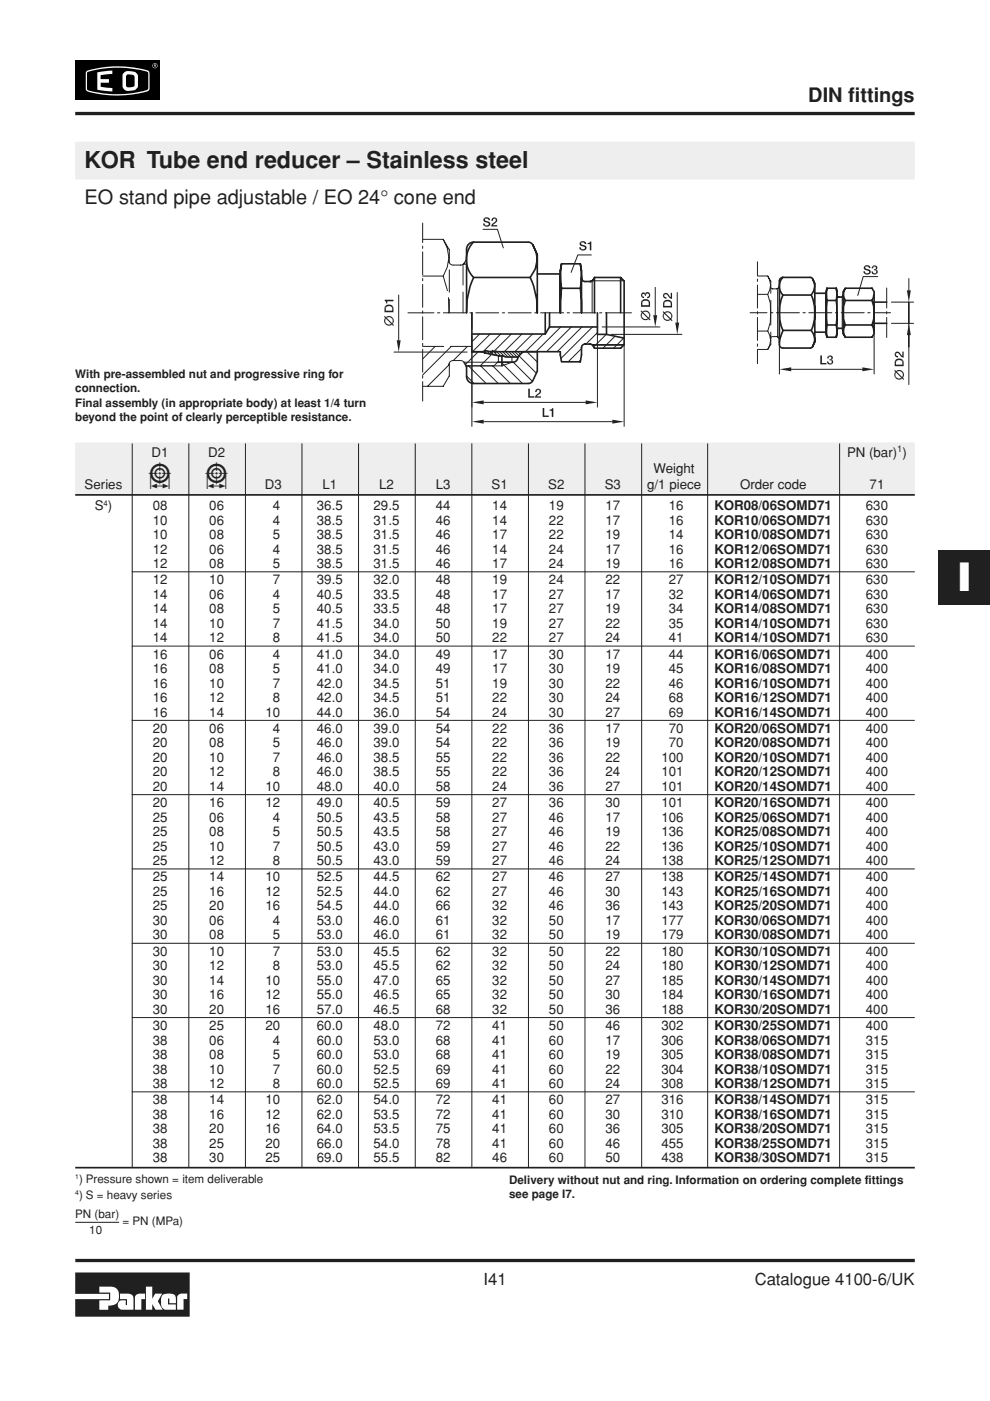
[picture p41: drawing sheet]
<svg xmlns="http://www.w3.org/2000/svg" width="210mm" height="297mm" viewBox="0 0 210 297" stroke-linecap="round" stroke-linejoin="round" font-family="sans-serif">
<defs><g id="words">
<text font-size="8.5" fill="#fff" x="203.1" y="125.2">I</text>
<g font-size="7.1" fill="#231f20">
<text x="31.5" y="103.6">5</text>
<text x="43.5" y="103.6">5</text>
</g>
<text font-size="4.9" fill="#231f20" x="17.9" y="35.6">KOR Tube end reducer – Stainless steel</text>
<g font-size="4.2" fill="#231f20">
<text x="171.4" y="21.6">DIN fittings</text>
<text x="17.9" y="43.3">EO stand pipe adjustable / EO 24° cone end</text>
</g>
<g font-size="3.5" fill="#231f20">
<text x="102.5" y="272.4">I41</text>
<text x="160" y="272.4">Catalogue 4100-6/UK</text>
</g>
<g font-size="2.8" fill="#231f20">
<text x="32.1" y="96.8">D1</text>
<text x="44.1" y="96.8">D2</text>
<text x="138.6" y="100.2">Weight</text>
<text x="179.6" y="96.8">PN (bar) )</text>
<text x="17.9" y="103.6">Series</text>
<text x="56.1" y="103.6">D3</text>
<text x="68.4" y="103.6">L1</text>
<text x="80.4" y="103.6">L2</text>
<text x="92.4" y="103.6">L3</text>
<text x="104.2" y="103.6">S1</text>
<text x="116.2" y="103.6">S2</text>
<text x="128.2" y="103.6">S3</text>
<text x="137.2" y="103.6">g/1 piece</text>
<text x="156.9" y="103.6">Order code</text>
<text x="184.4" y="103.6">71</text>
<text x="20.1" y="108.2">S )</text>
<text x="32.4" y="111.2">10</text>
<text x="32.4" y="108.2">08</text>
<text x="44.4" y="111.2">06</text>
<text x="44.4" y="108.2">06</text>
<text x="57.9" y="111.2">4</text>
<text x="57.9" y="108.2">4</text>
<text x="67.2" y="111.2">38.5</text>
<text x="67.2" y="108.2">36.5</text>
<text x="79.2" y="111.2">31.5</text>
<text x="79.2" y="108.2">29.5</text>
<text x="92.4" y="111.2">46</text>
<text x="92.4" y="108.2">44</text>
<text x="104.4" y="111.2">14</text>
<text x="104.4" y="108.2">14</text>
<text x="116.4" y="111.2">22</text>
<text x="116.4" y="108.2">19</text>
<text x="128.4" y="111.2">17</text>
<text x="128.4" y="108.2">17</text>
<text x="141.8" y="111.2">16</text>
<text x="141.8" y="108.2">16</text>
<text x="151.5" y="111.2">KOR10/06SOMD71</text>
<text x="151.5" y="108.2">KOR08/06SOMD71</text>
<text x="183.6" y="108.2">630</text>
<text x="183.6" y="111.2">630</text>
<text x="32.4" y="117.4">12</text>
<text x="32.4" y="114.3">10</text>
<text x="44.4" y="117.4">06</text>
<text x="44.4" y="114.3">08</text>
<text x="57.9" y="117.4">4</text>
<text x="57.9" y="114.3">5</text>
<text x="67.2" y="117.4">38.5</text>
<text x="67.2" y="114.3">38.5</text>
<text x="79.2" y="117.4">31.5</text>
<text x="79.2" y="114.3">31.5</text>
<text x="92.4" y="117.4">46</text>
<text x="92.4" y="114.3">46</text>
<text x="104.4" y="117.4">14</text>
<text x="104.4" y="114.3">17</text>
<text x="116.4" y="117.4">24</text>
<text x="116.4" y="114.3">22</text>
<text x="128.4" y="117.4">17</text>
<text x="128.4" y="114.3">19</text>
<text x="141.8" y="117.4">16</text>
<text x="141.8" y="114.3">14</text>
<text x="151.5" y="117.4">KOR12/06SOMD71</text>
<text x="151.5" y="114.3">KOR10/08SOMD71</text>
<text x="183.6" y="114.3">630</text>
<text x="183.6" y="117.4">630</text>
<text x="32.4" y="123.9">12</text>
<text x="32.4" y="120.4">12</text>
<text x="44.4" y="123.9">10</text>
<text x="44.4" y="120.4">08</text>
<text x="57.9" y="123.9">7</text>
<text x="57.9" y="120.4">5</text>
<text x="67.2" y="123.9">39.5</text>
<text x="67.2" y="120.4">38.5</text>
<text x="79.2" y="123.9">32.0</text>
<text x="79.2" y="120.4">31.5</text>
<text x="92.4" y="123.9">48</text>
<text x="92.4" y="120.4">46</text>
<text x="104.4" y="123.9">19</text>
<text x="104.4" y="120.4">17</text>
<text x="116.4" y="123.9">24</text>
<text x="116.4" y="120.4">24</text>
<text x="128.4" y="123.9">22</text>
<text x="128.4" y="120.4">19</text>
<text x="141.8" y="123.9">27</text>
<text x="141.8" y="120.4">16</text>
<text x="151.5" y="123.9">KOR12/10SOMD71</text>
<text x="151.5" y="120.4">KOR12/08SOMD71</text>
<text x="183.6" y="120.4">630</text>
<text x="183.6" y="123.9">630</text>
<text x="32.4" y="130">14</text>
<text x="32.4" y="127">14</text>
<text x="44.4" y="130">08</text>
<text x="44.4" y="127">06</text>
<text x="57.9" y="130">5</text>
<text x="57.9" y="127">4</text>
<text x="67.2" y="130">40.5</text>
<text x="67.2" y="127">40.5</text>
<text x="79.2" y="130">33.5</text>
<text x="79.2" y="127">33.5</text>
<text x="92.4" y="130">48</text>
<text x="92.4" y="127">48</text>
<text x="104.4" y="130">17</text>
<text x="104.4" y="127">17</text>
<text x="116.4" y="130">27</text>
<text x="116.4" y="127">27</text>
<text x="128.4" y="130">19</text>
<text x="128.4" y="127">17</text>
<text x="141.8" y="130">34</text>
<text x="141.8" y="127">32</text>
<text x="151.5" y="130">KOR14/08SOMD71</text>
<text x="151.5" y="127">KOR14/06SOMD71</text>
<text x="183.6" y="127">630</text>
<text x="183.6" y="130">630</text>
<text x="32.4" y="133.1">14</text>
<text x="32.4" y="136.2">14</text>
<text x="44.4" y="133.1">10</text>
<text x="44.4" y="136.2">12</text>
<text x="57.9" y="133.1">7</text>
<text x="57.9" y="136.2">8</text>
<text x="67.2" y="133.1">41.5</text>
<text x="67.2" y="136.2">41.5</text>
<text x="79.2" y="133.1">34.0</text>
<text x="79.2" y="136.2">34.0</text>
<text x="92.4" y="133.1">50</text>
<text x="92.4" y="136.2">50</text>
<text x="104.4" y="133.1">19</text>
<text x="104.4" y="136.2">22</text>
<text x="116.4" y="133.1">27</text>
<text x="116.4" y="136.2">27</text>
<text x="128.4" y="133.1">22</text>
<text x="128.4" y="136.2">24</text>
<text x="141.8" y="133.1">35</text>
<text x="141.8" y="136.2">41</text>
<text x="151.5" y="133.1">KOR14/10SOMD71</text>
<text x="151.5" y="136.2">KOR14/10SOMD71</text>
<text x="183.6" y="133.1">630</text>
<text x="183.6" y="136.2">630</text>
<text x="32.4" y="142.7">16</text>
<text x="32.4" y="139.7">16</text>
<text x="44.4" y="142.7">08</text>
<text x="44.4" y="139.7">06</text>
<text x="57.9" y="142.7">5</text>
<text x="57.9" y="139.7">4</text>
<text x="67.2" y="142.7">41.0</text>
<text x="67.2" y="139.7">41.0</text>
<text x="79.2" y="142.7">34.0</text>
<text x="79.2" y="139.7">34.0</text>
<text x="92.4" y="142.7">49</text>
<text x="92.4" y="139.7">49</text>
<text x="104.4" y="142.7">17</text>
<text x="104.4" y="139.7">17</text>
<text x="116.4" y="142.7">30</text>
<text x="116.4" y="139.7">30</text>
<text x="128.4" y="142.7">19</text>
<text x="128.4" y="139.7">17</text>
<text x="141.8" y="142.7">45</text>
<text x="141.8" y="139.7">44</text>
<text x="151.5" y="142.7">KOR16/08SOMD71</text>
<text x="151.5" y="139.7">KOR16/06SOMD71</text>
<text x="183.6" y="142.7">400</text>
<text x="183.6" y="139.7">400</text>
<text x="32.4" y="148.9">16</text>
<text x="32.4" y="145.8">16</text>
<text x="44.4" y="148.9">12</text>
<text x="44.4" y="145.8">10</text>
<text x="57.9" y="148.9">8</text>
<text x="57.9" y="145.8">7</text>
<text x="67.2" y="148.9">42.0</text>
<text x="67.2" y="145.8">42.0</text>
<text x="79.2" y="148.9">34.5</text>
<text x="79.2" y="145.8">34.5</text>
<text x="92.4" y="148.9">51</text>
<text x="92.4" y="145.8">51</text>
<text x="104.4" y="148.9">22</text>
<text x="104.4" y="145.8">19</text>
<text x="116.4" y="148.9">30</text>
<text x="116.4" y="145.8">30</text>
<text x="128.4" y="148.9">24</text>
<text x="128.4" y="145.8">22</text>
<text x="141.8" y="148.9">68</text>
<text x="141.8" y="145.8">46</text>
<text x="151.5" y="148.9">KOR16/12SOMD71</text>
<text x="151.5" y="145.8">KOR16/10SOMD71</text>
<text x="183.6" y="148.9">400</text>
<text x="183.6" y="145.8">400</text>
<text x="32.4" y="155.4">20</text>
<text x="32.4" y="151.9">16</text>
<text x="44.4" y="155.4">06</text>
<text x="44.4" y="151.9">14</text>
<text x="56.3" y="151.9">10</text>
<text x="57.9" y="155.4">4</text>
<text x="67.2" y="151.9">44.0</text>
<text x="67.2" y="155.4">46.0</text>
<text x="79.2" y="155.4">39.0</text>
<text x="79.2" y="151.9">36.0</text>
<text x="92.4" y="155.4">54</text>
<text x="92.4" y="151.9">54</text>
<text x="104.4" y="155.4">22</text>
<text x="104.4" y="151.9">24</text>
<text x="116.4" y="155.4">36</text>
<text x="116.4" y="151.9">30</text>
<text x="128.4" y="155.4">17</text>
<text x="128.4" y="151.9">27</text>
<text x="141.8" y="155.4">70</text>
<text x="141.8" y="151.9">69</text>
<text x="151.5" y="155.4">KOR20/06SOMD71</text>
<text x="151.5" y="151.9">KOR16/14SOMD71</text>
<text x="183.6" y="151.9">400</text>
<text x="183.6" y="155.4">400</text>
<text x="32.4" y="161.5">20</text>
<text x="32.4" y="158.5">20</text>
<text x="44.4" y="161.5">10</text>
<text x="44.4" y="158.5">08</text>
<text x="57.9" y="161.5">7</text>
<text x="57.9" y="158.5">5</text>
<text x="67.2" y="161.5">46.0</text>
<text x="67.2" y="158.5">46.0</text>
<text x="79.2" y="161.5">38.5</text>
<text x="79.2" y="158.5">39.0</text>
<text x="92.4" y="161.5">55</text>
<text x="92.4" y="158.5">54</text>
<text x="104.4" y="161.5">22</text>
<text x="104.4" y="158.5">22</text>
<text x="116.4" y="161.5">36</text>
<text x="116.4" y="158.5">36</text>
<text x="128.4" y="161.5">22</text>
<text x="128.4" y="158.5">19</text>
<text x="140.2" y="161.5">100</text>
<text x="141.8" y="158.5">70</text>
<text x="151.5" y="161.5">KOR20/10SOMD71</text>
<text x="151.5" y="158.5">KOR20/08SOMD71</text>
<text x="183.6" y="158.5">400</text>
<text x="183.6" y="161.5">400</text>
<text x="32.4" y="164.6">20</text>
<text x="32.4" y="167.7">20</text>
<text x="44.4" y="164.6">12</text>
<text x="44.4" y="167.7">14</text>
<text x="56.3" y="167.7">10</text>
<text x="57.9" y="164.6">8</text>
<text x="67.2" y="167.7">48.0</text>
<text x="67.2" y="164.6">46.0</text>
<text x="79.2" y="164.6">38.5</text>
<text x="79.2" y="167.7">40.0</text>
<text x="92.4" y="164.6">55</text>
<text x="92.4" y="167.7">58</text>
<text x="104.4" y="164.6">22</text>
<text x="104.4" y="167.7">24</text>
<text x="116.4" y="164.6">36</text>
<text x="116.4" y="167.7">36</text>
<text x="128.4" y="164.6">24</text>
<text x="128.4" y="167.7">27</text>
<text x="140.2" y="164.6">101</text>
<text x="140.2" y="167.7">101</text>
<text x="151.5" y="164.6">KOR20/12SOMD71</text>
<text x="151.5" y="167.7">KOR20/14SOMD71</text>
<text x="183.6" y="164.6">400</text>
<text x="183.6" y="167.7">400</text>
<text x="32.4" y="171.1">20</text>
<text x="44.4" y="171.1">16</text>
<text x="56.3" y="171.1">12</text>
<text x="67.2" y="171.1">49.0</text>
<text x="79.2" y="171.1">40.5</text>
<text x="92.4" y="171.1">59</text>
<text x="104.4" y="171.1">27</text>
<text x="116.4" y="171.1">36</text>
<text x="128.4" y="171.1">30</text>
<text x="140.2" y="171.1">101</text>
<text x="151.5" y="171.1">KOR20/16SOMD71</text>
<text x="183.6" y="171.1">400</text>
<text x="32.4" y="177.3">25</text>
<text x="32.4" y="174.2">25</text>
<text x="44.4" y="177.3">08</text>
<text x="44.4" y="174.2">06</text>
<text x="57.9" y="177.3">5</text>
<text x="57.9" y="174.2">4</text>
<text x="67.2" y="177.3">50.5</text>
<text x="67.2" y="174.2">50.5</text>
<text x="79.2" y="177.3">43.5</text>
<text x="79.2" y="174.2">43.5</text>
<text x="92.4" y="177.3">58</text>
<text x="92.4" y="174.2">58</text>
<text x="104.4" y="177.3">27</text>
<text x="104.4" y="174.2">27</text>
<text x="116.4" y="177.3">46</text>
<text x="116.4" y="174.2">46</text>
<text x="128.4" y="177.3">19</text>
<text x="128.4" y="174.2">17</text>
<text x="140.2" y="177.3">136</text>
<text x="140.2" y="174.2">106</text>
<text x="151.5" y="177.3">KOR25/08SOMD71</text>
<text x="151.5" y="174.2">KOR25/06SOMD71</text>
<text x="183.6" y="174.2">400</text>
<text x="183.6" y="177.3">400</text>
<text x="32.4" y="180.4">25</text>
<text x="32.4" y="183.4">25</text>
<text x="44.4" y="180.4">10</text>
<text x="44.4" y="183.4">12</text>
<text x="57.9" y="180.4">7</text>
<text x="57.9" y="183.4">8</text>
<text x="67.2" y="180.4">50.5</text>
<text x="67.2" y="183.4">50.5</text>
<text x="79.2" y="180.4">43.0</text>
<text x="79.2" y="183.4">43.0</text>
<text x="92.4" y="180.4">59</text>
<text x="92.4" y="183.4">59</text>
<text x="104.4" y="180.4">27</text>
<text x="104.4" y="183.4">27</text>
<text x="116.4" y="180.4">46</text>
<text x="116.4" y="183.4">46</text>
<text x="128.4" y="180.4">22</text>
<text x="128.4" y="183.4">24</text>
<text x="140.2" y="180.4">136</text>
<text x="140.2" y="183.4">138</text>
<text x="151.5" y="180.4">KOR25/10SOMD71</text>
<text x="151.5" y="183.4">KOR25/12SOMD71</text>
<text x="183.6" y="180.4">400</text>
<text x="183.6" y="183.4">400</text>
<text x="32.4" y="190">25</text>
<text x="32.4" y="186.9">25</text>
<text x="44.4" y="190">16</text>
<text x="44.4" y="186.9">14</text>
<text x="56.3" y="190">12</text>
<text x="56.3" y="186.9">10</text>
<text x="67.2" y="190">52.5</text>
<text x="67.2" y="186.9">52.5</text>
<text x="79.2" y="190">44.0</text>
<text x="79.2" y="186.9">44.5</text>
<text x="92.4" y="190">62</text>
<text x="92.4" y="186.9">62</text>
<text x="104.4" y="190">27</text>
<text x="104.4" y="186.9">27</text>
<text x="116.4" y="190">46</text>
<text x="116.4" y="186.9">46</text>
<text x="128.4" y="190">30</text>
<text x="128.4" y="186.9">27</text>
<text x="140.2" y="190">143</text>
<text x="140.2" y="186.9">138</text>
<text x="151.5" y="190">KOR25/16SOMD71</text>
<text x="151.5" y="186.9">KOR25/14SOMD71</text>
<text x="183.6" y="190">400</text>
<text x="183.6" y="186.9">400</text>
<text x="32.4" y="196.1">30</text>
<text x="32.4" y="193">25</text>
<text x="44.4" y="196.1">06</text>
<text x="44.4" y="193">20</text>
<text x="56.3" y="193">16</text>
<text x="57.9" y="196.1">4</text>
<text x="67.2" y="193">54.5</text>
<text x="67.2" y="196.1">53.0</text>
<text x="79.2" y="196.1">46.0</text>
<text x="79.2" y="193">44.0</text>
<text x="92.4" y="196.1">61</text>
<text x="92.4" y="193">66</text>
<text x="104.4" y="196.1">32</text>
<text x="104.4" y="193">32</text>
<text x="116.4" y="196.1">50</text>
<text x="116.4" y="193">46</text>
<text x="128.4" y="196.1">17</text>
<text x="128.4" y="193">36</text>
<text x="140.2" y="196.1">177</text>
<text x="140.2" y="193">143</text>
<text x="151.5" y="196.1">KOR30/06SOMD71</text>
<text x="151.5" y="193">KOR25/20SOMD71</text>
<text x="183.6" y="196.1">400</text>
<text x="183.6" y="193">400</text>
<text x="32.4" y="202.6">30</text>
<text x="32.4" y="199.2">30</text>
<text x="44.4" y="202.6">10</text>
<text x="44.4" y="199.2">08</text>
<text x="57.9" y="202.6">7</text>
<text x="57.9" y="199.2">5</text>
<text x="67.2" y="202.6">53.0</text>
<text x="67.2" y="199.2">53.0</text>
<text x="79.2" y="202.6">45.5</text>
<text x="79.2" y="199.2">46.0</text>
<text x="92.4" y="202.6">62</text>
<text x="92.4" y="199.2">61</text>
<text x="104.4" y="202.6">32</text>
<text x="104.4" y="199.2">32</text>
<text x="116.4" y="202.6">50</text>
<text x="116.4" y="199.2">50</text>
<text x="128.4" y="202.6">22</text>
<text x="128.4" y="199.2">19</text>
<text x="140.2" y="202.6">180</text>
<text x="140.2" y="199.2">179</text>
<text x="151.5" y="202.6">KOR30/10SOMD71</text>
<text x="151.5" y="199.2">KOR30/08SOMD71</text>
<text x="183.6" y="199.2">400</text>
<text x="183.6" y="202.6">400</text>
<text x="32.4" y="208.8">30</text>
<text x="32.4" y="205.7">30</text>
<text x="44.4" y="205.7">12</text>
<text x="44.4" y="208.8">14</text>
<text x="56.3" y="208.8">10</text>
<text x="57.9" y="205.7">8</text>
<text x="67.2" y="208.8">55.0</text>
<text x="67.2" y="205.7">53.0</text>
<text x="79.2" y="205.7">45.5</text>
<text x="79.2" y="208.8">47.0</text>
<text x="92.4" y="205.7">62</text>
<text x="92.4" y="208.8">65</text>
<text x="104.4" y="205.7">32</text>
<text x="104.4" y="208.8">32</text>
<text x="116.4" y="205.7">50</text>
<text x="116.4" y="208.8">50</text>
<text x="128.4" y="205.7">24</text>
<text x="128.4" y="208.8">27</text>
<text x="140.2" y="205.7">180</text>
<text x="140.2" y="208.8">185</text>
<text x="151.5" y="208.8">KOR30/14SOMD71</text>
<text x="151.5" y="205.7">KOR30/12SOMD71</text>
<text x="183.6" y="205.7">400</text>
<text x="183.6" y="208.8">400</text>
<text x="32.4" y="211.9">30</text>
<text x="32.4" y="214.9">30</text>
<text x="44.4" y="211.9">16</text>
<text x="44.4" y="214.9">20</text>
<text x="56.3" y="211.9">12</text>
<text x="56.3" y="214.9">16</text>
<text x="67.2" y="211.9">55.0</text>
<text x="67.2" y="214.9">57.0</text>
<text x="79.2" y="211.9">46.5</text>
<text x="79.2" y="214.9">46.5</text>
<text x="92.4" y="211.9">65</text>
<text x="92.4" y="214.9">68</text>
<text x="104.4" y="211.9">32</text>
<text x="104.4" y="214.9">32</text>
<text x="116.4" y="211.9">50</text>
<text x="116.4" y="214.9">50</text>
<text x="128.4" y="211.9">30</text>
<text x="128.4" y="214.9">36</text>
<text x="140.2" y="211.9">184</text>
<text x="140.2" y="214.9">188</text>
<text x="151.5" y="211.9">KOR30/16SOMD71</text>
<text x="151.5" y="214.9">KOR30/20SOMD71</text>
<text x="183.6" y="211.9">400</text>
<text x="183.6" y="214.9">400</text>
<text x="32.4" y="221.5">38</text>
<text x="32.4" y="218.4">30</text>
<text x="44.4" y="221.5">06</text>
<text x="44.4" y="218.4">25</text>
<text x="56.3" y="218.4">20</text>
<text x="57.9" y="221.5">4</text>
<text x="67.2" y="218.4">60.0</text>
<text x="67.2" y="221.5">60.0</text>
<text x="79.2" y="221.5">53.0</text>
<text x="79.2" y="218.4">48.0</text>
<text x="92.4" y="221.5">68</text>
<text x="92.4" y="218.4">72</text>
<text x="104.4" y="221.5">41</text>
<text x="104.4" y="218.4">41</text>
<text x="116.4" y="221.5">60</text>
<text x="116.4" y="218.4">50</text>
<text x="128.4" y="221.5">17</text>
<text x="128.4" y="218.4">46</text>
<text x="140.2" y="221.5">306</text>
<text x="140.2" y="218.4">302</text>
<text x="151.5" y="221.5">KOR38/06SOMD71</text>
<text x="151.5" y="218.4">KOR30/25SOMD71</text>
<text x="183.6" y="221.5">315</text>
<text x="183.6" y="218.4">400</text>
<text x="32.4" y="227.6">38</text>
<text x="32.4" y="224.6">38</text>
<text x="44.4" y="227.6">10</text>
<text x="44.4" y="224.6">08</text>
<text x="57.9" y="227.6">7</text>
<text x="57.9" y="224.6">5</text>
<text x="67.2" y="227.6">60.0</text>
<text x="67.2" y="224.6">60.0</text>
<text x="79.2" y="227.6">52.5</text>
<text x="79.2" y="224.6">53.0</text>
<text x="92.4" y="227.6">69</text>
<text x="92.4" y="224.6">68</text>
<text x="104.4" y="227.6">41</text>
<text x="104.4" y="224.6">41</text>
<text x="116.4" y="227.6">60</text>
<text x="116.4" y="224.6">60</text>
<text x="128.4" y="227.6">22</text>
<text x="128.4" y="224.6">19</text>
<text x="140.2" y="227.6">304</text>
<text x="140.2" y="224.6">305</text>
<text x="151.5" y="227.6">KOR38/10SOMD71</text>
<text x="151.5" y="224.6">KOR38/08SOMD71</text>
<text x="183.6" y="227.6">315</text>
<text x="183.6" y="224.6">315</text>
<text x="32.4" y="230.7">38</text>
<text x="44.4" y="230.7">12</text>
<text x="57.9" y="230.7">8</text>
<text x="67.2" y="230.7">60.0</text>
<text x="79.2" y="230.7">52.5</text>
<text x="92.4" y="230.7">69</text>
<text x="104.4" y="230.7">41</text>
<text x="116.4" y="230.7">60</text>
<text x="128.4" y="230.7">24</text>
<text x="140.2" y="230.7">308</text>
<text x="151.5" y="230.7">KOR38/12SOMD71</text>
<text x="183.6" y="230.7">315</text>
<text x="32.4" y="237.2">38</text>
<text x="32.4" y="234.2">38</text>
<text x="44.4" y="237.2">16</text>
<text x="44.4" y="234.2">14</text>
<text x="56.3" y="237.2">12</text>
<text x="56.3" y="234.2">10</text>
<text x="67.2" y="237.2">62.0</text>
<text x="67.2" y="234.2">62.0</text>
<text x="79.2" y="237.2">53.5</text>
<text x="79.2" y="234.2">54.0</text>
<text x="92.4" y="237.2">72</text>
<text x="92.4" y="234.2">72</text>
<text x="104.4" y="237.2">41</text>
<text x="104.4" y="234.2">41</text>
<text x="116.4" y="237.2">60</text>
<text x="116.4" y="234.2">60</text>
<text x="128.4" y="237.2">30</text>
<text x="128.4" y="234.2">27</text>
<text x="140.2" y="237.2">310</text>
<text x="140.2" y="234.2">316</text>
<text x="151.5" y="237.2">KOR38/16SOMD71</text>
<text x="151.5" y="234.2">KOR38/14SOMD71</text>
<text x="183.6" y="237.2">315</text>
<text x="183.6" y="234.2">315</text>
<text x="32.4" y="243.4">38</text>
<text x="32.4" y="240.3">38</text>
<text x="44.4" y="243.4">25</text>
<text x="44.4" y="240.3">20</text>
<text x="56.3" y="243.4">20</text>
<text x="56.3" y="240.3">16</text>
<text x="67.2" y="243.4">66.0</text>
<text x="67.2" y="240.3">64.0</text>
<text x="79.2" y="243.4">54.0</text>
<text x="79.2" y="240.3">53.5</text>
<text x="92.4" y="243.4">78</text>
<text x="92.4" y="240.3">75</text>
<text x="104.4" y="243.4">41</text>
<text x="104.4" y="240.3">41</text>
<text x="116.4" y="243.4">60</text>
<text x="116.4" y="240.3">60</text>
<text x="128.4" y="243.4">46</text>
<text x="128.4" y="240.3">36</text>
<text x="140.2" y="243.4">455</text>
<text x="140.2" y="240.3">305</text>
<text x="151.5" y="243.4">KOR38/25SOMD71</text>
<text x="151.5" y="240.3">KOR38/20SOMD71</text>
<text x="183.6" y="243.4">315</text>
<text x="183.6" y="240.3">315</text>
<text x="32.4" y="246.4">38</text>
<text x="44.4" y="246.4">30</text>
<text x="56.3" y="246.4">25</text>
<text x="67.2" y="246.4">69.0</text>
<text x="79.2" y="246.4">55.5</text>
<text x="92.4" y="246.4">82</text>
<text x="104.4" y="246.4">46</text>
<text x="116.4" y="246.4">60</text>
<text x="128.4" y="246.4">50</text>
<text x="140.2" y="246.4">438</text>
<text x="151.5" y="246.4">KOR38/30SOMD71</text>
<text x="183.6" y="246.4">315</text>
</g>
<g font-size="2.5" fill="#231f20">
<text x="15.9" y="80.2">With pre-assembled nut and progressive ring for</text>
<text x="15.9" y="83.2">connection.</text>
<text x="15.9" y="86.2">Final assembly (in appropriate body) at least 1/4 turn</text>
<text x="15.9" y="89.2">beyond the point of clearly perceptible resistance.</text>
<text x="16.8" y="250.7">) Pressure shown = item deliverable</text>
<text x="107.9" y="251">Delivery without nut and ring. Information on ordering complete fittings</text>
<text x="16.8" y="254.2">) S = heavy series</text>
<text x="107.9" y="254">see page I7.</text>
<text x="15.9" y="258.2">PN (bar)</text>
<text x="18.9" y="261.7">10</text>
<text x="26" y="259.7">= PN (MPa)</text>
</g>
<text font-size="2" fill="#231f20" x="190.2" y="95.9">1</text>
<text font-size="1.7" fill="#231f20" x="22" y="107.2">4</text>
<g font-size="1.4" fill="#231f20">
<text x="15.9" y="249.9">1</text>
<text x="15.9" y="253.4">4</text>
</g>
</g></defs>
<path d="M208.9 11.1h1.1M208.9 285.9h1.1" fill="none" stroke="#000" stroke-width=".21"/>
<g fill="#fff">
<path d="M206 9.6h3.9v3h-3.9z"/>
<path d="M206 284.5h3.9v3h-3.9z"/>
<path d="M204.2 288.5h5.7v7h-5.7z"/>
<path d="M204.2 1.6h5.7v7h-5.7z"/>
</g>
<path d="M16 12.9h18v8.3h-18z" fill="#000"/>
<circle cx="32.9" cy="13.9" r=".54" fill="#fff"/>
<circle cx="32.9" cy="13.9" r=".46" fill="#000"/>
<path d="M32.6 13.7l.5 .1v.4l-.4-.2-.1 .2z" fill="#fff"/>
<path d="M32.7 13.8l.3 .1h-.3z" fill="#000"/>
<path d="M18.4 15.1a21.9 21.9 0 0 1 13.1 0l.2 .7-.1 3.3a6.5 6.5 0 0 1-3.5 .9 20.9 20.9 0 0 1-9.8-.8l-.1-.3v-3.5z" fill="#fff"/>
<path d="M18.5 15.3a22 22 0 0 1 12.8 0l.1 .3v3.3a19.8 19.8 0 0 1-9 .9h-.6a7.4 7.4 0 0 1-3.3-.9z" fill="#000"/>
<g fill="#fff">
<path d="M20.6 15.3l3.2-.3v.7l-2.5 .3v.8h1.8v.7h-1.8v.9l2.5 .3v.7l-3.2-.4z"/>
<path d="M26.2 15.5a2.43 2.43 0 0 1 2.9 .2l.2 .5-.2 2.4a2.34 2.34 0 0 1-2.9 .2l-.2-.5v-2.3z"/>
</g>
<path d="M26.8 15.9l.5-.1a1 1 0 0 1 1.2 .5v1.7a1.21 1.21 0 0 1-1.6 .4l-.2-.3z" fill="#000"/>
<path d="M15.9 269.8h24.3v9.4h-24.3v-3.8h7.2v-1.1h-7.2z" fill="#231f20"/>
<g fill="#fff">
<path d="M21.1 272.8h1.9a1.8 1.8 0 0 1 2.2 2.1 1.85 1.85 0 0 1-2.3 1.9v.9h-1.8v-2h2.3v-1.7h-2.3z"/>
<path d="M30.9 272.8h1.4v2.6l.6-1.1h1.5l-.9 1.6 1 1.8h-1.5l-.7-1.2v1.2h-1.4z"/>
<path d="M34.4 274.6a2.29 2.29 0 0 1 2.8 .2l.1 1.5h-1.4v-1h-.3v1.3h1.7v1.1l-2.5-.1a2.51 2.51 0 0 1-.4-3z"/>
<path d="M28.7 274.7l.9-.4h1.1v1.1h-.7v2.3h-1.4v-2.7z"/>
<path d="M25.4 274.3a3.5 3.5 0 0 1 2.8 .5l.1 2.9h-2.6a1.07 1.07 0 0 1-.7-1.4 1.07 1.07 0 0 1 1.5-.6h.2v1h.2v-1.3h-1.5z"/>
<path d="M37.7 274.7l.8-.4h1.2v1.1h-.8v2.3h-1.3v-2.7z"/>
</g>
<path d="M198.9 116.7h11v11.6h-11z" fill="#231f20"/>
<path d="M15.9 24.1h178M16 267.3h178" fill="none" stroke="#231f20" stroke-width=".7" stroke-linecap="butt"/>
<path d="M127.7 69.3h12.2M138.9 60.9v5.9" fill="none" stroke="#231f20" stroke-width=".21"/>
<g fill="#231f20">
<path d="M138.5 66.8h.8l-.4 2.5z"/>
<path d="M137.7 66.2l.2 .6-.2 .7z" fill-rule="evenodd"/>
<path d="M136.4 66l.4-.2 .5 .1 .4 .3-.1 .7v-.3a.79 .79 0 0 0-1.2-.4z" fill-rule="evenodd"/>
<path d="M136.1 66.9a.78 .78 0 0 0 1.2 .6l.1 .3h-.2h-.8l-.3-.3z" fill-rule="evenodd"/>
<path d="M136.1 66.2v1.3l-.3-.6z" fill-rule="evenodd"/>
<path d="M136 65.8l.2 .3 .2-.1v.2l1.1 1.1 .2-1.1v1.3l.2 .3-.1 .1-.3-.2-.1 .1-.1-.3-1.1-1.1-.1 1.1v-1.3l-.3-.2z" fill-rule="evenodd"/>
<path d="M136.2 63.6l.4-.2 .8 .1 .2 .1-.1 1.1v-.4a.58 .58 0 0 0-.7-.6l-.5 .2-.1 .5z" fill-rule="evenodd"/>
<path d="M136.2 63.6v1.1h1.3l.1-1.1 .2 .5v.9h-1.9v-.9z" fill-rule="evenodd"/>
<path d="M137.6 62l.2 .4a.64 .64 0 0 1-.6 .8v-.3l.4-.2z" fill-rule="evenodd"/>
<path d="M136.9 62l.3-.1 .4 .1v.6a.33 .33 0 0 0-.4-.4 .33 .33 0 0 0-.2 .5z" fill-rule="evenodd"/>
<path d="M136.7 62.1l.1 .2 .1-.3 .1 .7h-.3z" fill-rule="evenodd"/>
<path d="M136.2 62.6l.1 .2 .3 .1v.3l-.4-.1z" fill-rule="evenodd"/>
<path d="M136.1 62.1h.6v.6a.28 .28 0 0 0-.2-.4 .28 .28 0 0 0-.3 .3v.5l-.3-.5z" fill-rule="evenodd"/>
</g>
<path d="M129.6 70.9h15M143.6 62v6.4" fill="none" stroke="#231f20" stroke-width=".21"/>
<g fill="#231f20">
<path d="M143.2 68.4h.8l-.4 2.5z"/>
<path d="M142.3 66.4l.3 .5-.3 .8z" fill-rule="evenodd"/>
<path d="M141 66.1l.6-.1 .5 .1 .2 .3v.6l-.1-.4a.77 .77 0 0 0-1-.3l-.1 .1z" fill-rule="evenodd"/>
<path d="M140.7 67v.1a.78 .78 0 0 0 1.3 .5v.3a1.01 1.01 0 0 1-1.3-.2z" fill-rule="evenodd"/>
<path d="M140.7 66.4v1.3l-.2-.7z" fill-rule="evenodd"/>
<path d="M140.6 66l.3 .2 .1-.1 .1 .3 1.1 1.1 .1-1.1v1.3l.3 .2-.2 .2-.2-.3-.2 .1v-.3l-1.1-1-.2 1.1v-1.3l-.2-.3z" fill-rule="evenodd"/>
<path d="M140.8 63.8l.6-.2 .7 .1 .1 1.2-.1-.8-.5-.2a.6 .6 0 0 0-.7 .6z" fill-rule="evenodd"/>
<path d="M140.8 63.8l.1 1.1h1.3v-1.1l.3 .4v1h-1.9v-1z" fill-rule="evenodd"/>
<path d="M140.8 62.2h.7l.7 .8v-.9h.3v1.3l-.5-.2-.3-.4a.42 .42 0 0 0-.4-.4 .42 .42 0 0 0-.5 .3z" fill-rule="evenodd"/>
<path d="M140.7 62.3l.1-.1 .1 .6 .4 .2v.3h-.4l-.3-.3z" fill-rule="evenodd"/>
</g>
<path d="M100.1 66.3v8.3M115.6 66.3v4.5M116.5 66.3v3M126.7 66.3v4.6M128.6 66.3v4.6" fill="none" stroke="#231f20" stroke-width=".35"/>
<path d="M83.5 74.6h15.5M84.5 62.6v9.5M100.1 66.3v3.4M100.1 71.2v3.4" fill="none" stroke="#231f20" stroke-width=".21"/>
<g fill="#231f20">
<path d="M84.1 72.1h.8l-.4 2.5z"/>
<path d="M83.3 67.4l.2 .6-.2 .7z" fill-rule="evenodd"/>
<path d="M82 67.1l.4-.1 .5 .1 .4 .3v.6l-.1-.1a.78 .78 0 0 0-1.2-.5z" fill-rule="evenodd"/>
<path d="M81.7 68v.3a.79 .79 0 0 0 1.2 .4l.1 .2-.2 .1-.8-.1-.3-.2z" fill-rule="evenodd"/>
<path d="M81.7 67.4v1.3l-.3-.6z" fill-rule="evenodd"/>
<path d="M81.6 67l.2 .2 .2-.1v.3l1.1 1.1 .2-1.1v1.3l.2 .2-.1 .2-.3-.3-.1 .1-.1-.2-1.1-1.1-.1 1.1v-1.3l-.3-.2z" fill-rule="evenodd"/>
<path d="M81.8 64.8l.6-.2 .6 .1 .2 .1v1.1v-.4a.55 .55 0 0 0-.6-.6h-.2a.55 .55 0 0 0-.6 .6z" fill-rule="evenodd"/>
<path d="M81.8 64.8v1.1h1.4v-1.1l.2 .4v1h-1.9v-1z" fill-rule="evenodd"/>
<path d="M81.6 63.6h1.8v.3h-1.3v.4h-.2z" fill-rule="evenodd"/>
</g>
<g fill="none" stroke="#231f20" stroke-width=".21">
<path d="M89.6 47.3v4.1M89.6 52.2v.5M89.6 53.4v4.9M89.6 59v.5M89.6 60.3v4.9M89.6 65.9v.5M89.6 67.2v4.8M89.6 72.8v.5M89.6 74v4.9M89.6 79.7v.5M100.1 74.4v16M132.3 72.7v17.7"/>
<path d="M89.6 80.9v4.1M102.5 89.4h27.3"/>
</g>
<g fill="#231f20">
<path d="M100.1 89.4l2.4-.4v.8z"/>
<path d="M129.8 89l2.5 .4-2.5 .4z"/>
<path d="M115.1 86.5h.3v1.6h1v.3h-1.3z" fill-rule="evenodd"/>
<path d="M116.5 86.8l.8-.3v1.9h-.3v-1.3h-.5z" fill-rule="evenodd"/>
</g>
<path d="M89.6 73.4h4.5M92.3 73.4l-2.7 2.7M95.3 79.7l-1.3 2.2h-4.4M95.3 77.3l-4.7 4.6M95.6 73.4h4.5M95.7 73.4l-6.1 6.1M99.1 73.4l-3 3a.9 .9 0 0 0-.9 .9M100.1 74.4v11.9M101.4 74.6l-2.7 2.7M104.3 75.1l-2.4 2.4M126.7 70.3v16M102.5 85.3h21.7" fill="none" stroke="#231f20" stroke-width=".21"/>
<path d="M105.4 74.6h13.4M116.5 69.3h10.2" fill="none" stroke="#231f20" stroke-width=".35"/>
<g fill="#231f20">
<path d="M100.1 85.3l2.4-.4v.8z"/>
<path d="M124.2 84.9l2.5 .4-2.5 .4z"/>
<path d="M112 82.4h.3v1.6h1v.3h-1.3z" fill-rule="evenodd"/>
<path d="M114.1 82.7l.5-.1 .1 .5-.9 .9h.9v.3h-1.3l.2-.4 .4-.4a.42 .42 0 0 0 .4-.4 .42 .42 0 0 0-.3-.4z" fill-rule="evenodd"/>
<path d="M113.6 82.6a.65 .65 0 0 1 1 0l-.6 .1-.2 .4h-.3z" fill-rule="evenodd"/>
</g>
<path d="M98.4 76.9l.5 .8M98.9 77.6v2.2a1.49 1.49 0 0 0 1.5 1.5h11.6M100.1 74.6h2.4l.3 .2M100.1 70.8h15.5M102.8 74.8l3.1 .7h.7M104.3 74.6l-1.4-.3-.1 .5M104.4 74.5l.5 .1M105.5 76.8h3.2" fill="none" stroke="#231f20" stroke-width=".35"/>
<g fill="none" stroke="#231f20" stroke-width=".21">
<path d="M95.3 77v2.8M96.1 76.4l1.7 .1 .6 .4M98.4 76.8h10.3M98.9 77.6h7.5M98.9 79.7l1.6 1.6M99.3 77.6l3.8 3.7M100.1 74.6h1.9l3.7 .8v1.2l-1 1M101.9 77.6l3.7 3.7M102.8 74.6l.2 .3M103.2 74.4l.6 .6M104 74.6l.7 .6M104.5 77.6l3.7 3.7"/>
<path d="M104.6 74.5l.9 .9M105.3 74.5l.9 1M105.9 74.6l1.1 1M106.3 76.8l4.5 4.5M106.6 74.6l1.1 1.1M107.2 74.6l1.2 1.1M107.9 74.6l1.1 1.1M108.5 74.6l1.1 1.1M108.8 76.8l4.1 4.1M109.2 74.6l4.5 4.5M109.8 74.6l.5 .5M110.4 74.6l.3 .2"/>
<path d="M111.7 74.6l2.2 2.2"/>
</g>
<circle cx="104.4" cy="74.3" r=".17" fill="#231f20"/>
<g fill="none" stroke="#231f20" stroke-width=".35">
<path d="M113 52a1.1 1.1 0 0 0-1-.7h-11.6a1.49 1.49 0 0 0-1.5 1.5v13.5a15.6 15.6 0 0 1 1.5-7.5h12M113 52a5.5 5.5 0 0 1-.6 6.8M113 52l.9 2v12.3a15.6 15.6 0 0 0-1.5-7.5M113.9 58.1h4.9v8.2v-8.9l.3-1.5a13.4 13.4 0 0 0 0 5.2M119.1 55.9h3.9M123 55.9l.3 1.5v8.9v-2.6l-.3-2.6a13.4 13.4 0 0 0 0-5.2zM131.6 58.8h-5.6l-.5 .8-1.5 .1a.75 .75 0 0 1-.7-.8M132.3 59.6l-.7-.8v7.5M104.1 74.6h-.2h.5M104.4 74.4l-.1 .2M104.8 74.6h.3M105.4 74.6h-.5"/>
<path d="M106.4 75.5v2.1M106.6 75.5l.6 .2h2.6M108.7 76.8a1.06 1.06 0 0 0 1.1-1.1l1.1-1.1h3v4.1l-.9 2a1.13 1.13 0 0 1-1 .6M116.5 69.3l-.9 1.5M119.1 61.1l-.3 2.6v2.6M119.1 61.1h3.9M125.6 73.1h6.7M126.7 70.9h1.9l3.7 .8M132.3 73.1l-.7 .7h-5.6l-.6-.8h-1.4a.76 .76 0 0 0-.7 .7v1.5l-.3 1.5h-3.9l-.3-2.1"/>
</g>
<g fill="none" stroke="#231f20" stroke-width=".21">
<path d="M89.6 50.7h4.4a6.9 6.9 0 0 1 0 7.8M89.6 58.5h4.4l.9 3.1M94 50.7l1.3 2.3M95.3 52.8v2.9M95.3 57.2v4.8M98.2 56v4.4M98.2 56h.6M98.8 55.2l-.4 .7-.5 .3h-1.8a.89 .89 0 0 1-.9-.9M125.4 54.1h-2.9l-1.4 3.7M125.5 59.6v6.7M125.6 59.5h6.7M86.5 66.3h5.5"/>
<path d="M92.8 66.3h.5M94 66.3h4.9M95.1 63.1l.1 3.2M95.3 63.5v2.8M98.2 61.9v4.4M99.6 66.3h.5M100.9 66.3h4.8M106.5 66.3h.5M107.7 66.3h4.9M108.5 75.7v1.1l-2.1 .8M113.4 66.3h.5M114.6 66.3h4.9"/>
<path d="M120.2 66.3h.5M121.5 66.3h4.9M125.6 73.1h6.7M127.1 66.3h.5M128.4 66.3h5.5"/>
</g>
<g fill="#231f20">
<path d="M122.8 52.4h.3l.1 .3 .4 .1-.7 .1z" fill-rule="evenodd"/>
<path d="M123 51.4h.6a.27 .27 0 0 0-.4 .2 .27 .27 0 0 0 .3 .3l.3 .1a.61 .61 0 0 1 .5 .8 .61 .61 0 0 1-.9 .3l-.5-.2 .9-.1a.28 .28 0 0 0 .2-.3 .28 .28 0 0 0-.3-.2 .62 .62 0 0 1-.7-.2 .62 .62 0 0 1 0-.7z" fill-rule="evenodd"/>
<path d="M123 51.3l.1-.1a.76 .76 0 0 1 1.2 .4v.1h-.3l-.2-.3z" fill-rule="evenodd"/>
<path d="M124.6 51.5l.8-.3v1.9h-.4v-1.3h-.4z" fill-rule="evenodd"/>
</g>
<path d="M102.4 48.6h3.1l1.2 4" fill="none" stroke="#231f20" stroke-width=".21"/>
<g fill="#231f20">
<path d="M102.4 47.4h.3l.1 .3 .4 .1h-.7z" fill-rule="evenodd"/>
<path d="M102.6 46.3h.6a.3 .3 0 0 0-.4 .4 .3 .3 0 0 0 .5 .2 .63 .63 0 0 1 .6 .8 .63 .63 0 0 1-.9 .3l-.5-.2h.7a.3 .3 0 0 0 .4-.3 .3 .3 0 0 0-.3-.3 .62 .62 0 0 1-.7-.2 .62 .62 0 0 1 0-.7z" fill-rule="evenodd"/>
<path d="M102.7 46.2l.8-.1 .3 .2 .1 .4h-.3l-.3-.3-.7-.1z" fill-rule="evenodd"/>
<path d="M104.8 46.4h.5l.1 .4-.9 .9h.9v.3h-1.2l.1-.5 .7-.5a.34 .34 0 0 0 .1-.4 .34 .34 0 0 0-.3-.2z" fill-rule="evenodd"/>
<path d="M104.3 46.3l.5-.2 .5 .3h-.6l-.2 .4h-.3z" fill-rule="evenodd"/>
</g>
<path d="M100.4 51.3a5.4 5.4 0 0 0 0 7.5M126 58.8v7.5M132.3 59.6v13.5" fill="none" stroke="#231f20" stroke-width=".35"/>
<g fill="none" stroke="#231f20" stroke-width=".21">
<path d="M192.7 59.1v2.5M101.7 70.8l-1.6 1.7M103.9 70.8l-3.7 3.8M106.2 70.8l-3.8 3.8M108.4 70.8l-3.7 3.7M110.7 70.8l-3.8 3.8M112.9 70.8l-3.7 3.8M115.2 70.8l-3.8 3.8M116.6 69.3l-.3 .4M118.9 69.3l-5.3 5.3M121.1 69.3l-5.2 5.3M123.1 76.3l-.4 .4"/>
<path d="M123.3 73.9l-2.8 2.8M123.4 69.3l-5.3 5.3M125.6 69.3l-6.7 6.7M126.7 70.5l-2.5 2.5M128.5 70.9l-2.6 2.6M130.4 71.3l-2.5 2.5M132.2 71.7l-2.1 2.1M189 64.1h4.7M189 68.6h4.7M192.7 68.6v12.9"/>
</g>
<g fill="#231f20">
<path d="M191.4 78.8l.1 .2a1.03 1.03 0 0 1-.1 1.1z" fill-rule="evenodd"/>
<path d="M190.1 78.6a1.03 1.03 0 0 1 1.3 .2v.7l-.3-.6a.78 .78 0 0 0-.9-.1z" fill-rule="evenodd"/>
<path d="M189.8 79.5l.1 .2a.78 .78 0 0 0 1.1 .4l.1 .3a1.02 1.02 0 0 1-1.3-.3z" fill-rule="evenodd"/>
<path d="M189.8 78.8v1.3l-.2-.5z" fill-rule="evenodd"/>
<path d="M189.7 78.4l.3 .3 .1-.1 .1 .2 1.1 1.1 .1-1.1v1.3l.3 .3-.2 .1-.2-.2-.2 .1v-.3l-1.1-1.1-.2 1.1v-1.3l-.2-.2z" fill-rule="evenodd"/>
<path d="M189.9 76.3l.7-.3 .6 .1 .2 .2-.1 1v-.4a.53 .53 0 0 0-.6-.5h-.1a.55 .55 0 0 0-.6 .6z" fill-rule="evenodd"/>
<path d="M189.9 76.3l.1 1h1.3l.1-1 .2 .4v.9h-1.9v-1z" fill-rule="evenodd"/>
<path d="M189.9 74.6h.7l.7 .9v-.9h.3v1.2l-.4-.1-.4-.5a.53 .53 0 0 0-.7-.3l-.2 .3z" fill-rule="evenodd"/>
<path d="M189.9 74.7l.1 .6 .4 .2v.3a.64 .64 0 0 1-.7-.4 .64 .64 0 0 1 .2-.7z" fill-rule="evenodd"/>
</g>
<path d="M192.7 64.1v4.5v-4.5" fill="none" stroke="#231f20" stroke-width=".21"/>
<g fill="#231f20">
<path d="M192.3 61.6h.8l-.4 2.5z"/>
<path d="M192.7 68.6l.4 2.5h-.8z"/>
</g>
<g fill="none" stroke="#231f20" stroke-width=".21">
<path d="M160.6 55.5v2.9M160.6 59.2v.5M163.4 59.6v2.6M160.6 60.4v4.9M160.6 66.1v.5M160.6 67.3v4.9M160.6 72.9v.5M160.6 74.2v2.9M162.8 62.4l.5 1.9 .1 2M163.4 63.7v2.6M164.9 61.2v5.1M165.3 67.3v12"/>
<path d="M167.8 78.3h15M178.6 62.9v3.4M185.3 67.3v12M188 61.1v4.2M188 66.1v.5M188 67.3v4.2"/>
</g>
<path d="M165.3 59.6v6.7a7.9 7.9 0 0 1 .7-3.7M166 70.1h6M166 73.8h5.8M172.8 60.1v6.2a7.9 7.9 0 0 0-.8-3.7M175.2 61.8v4.5v-4.1M175.3 63.7l-.1 2.6M177.4 61.8v4.5l-.1-2.6M178.8 61.9v4.4M179.2 63.7l-.3 1.3-.1 1.3M184.9 63.7l.4 1.3v1.3M185.3 61.9v4.4" fill="none" stroke="#231f20" stroke-width=".35"/>
<g fill="#231f20">
<path d="M182.8 77.9l2.5 .4-2.5 .4z"/>
<path d="M165.3 78.3l2.5-.4v.8z"/>
<path d="M173.9 75.4h.4v1.6h.9v.3h-1.3z" fill-rule="evenodd"/>
<path d="M175.3 76.6h.3l.2 .4 .7 .1a.67 .67 0 0 1-.8 .2 .67 .67 0 0 1-.4-.7z" fill-rule="evenodd"/>
<path d="M175.9 76.4h.6l.2 .3-.2 .4-.5-.1a.33 .33 0 0 0 .3-.3 .33 .33 0 0 0-.4-.3z" fill-rule="evenodd"/>
<path d="M175.9 76.2h.6l-.2 .1 .2 .1h-.6z" fill-rule="evenodd"/>
<path d="M175.5 75.6h.5l-.3 .4h-.3z" fill-rule="evenodd"/>
<path d="M175.6 75.5l.7-.1a.47 .47 0 0 1 .2 .8h-.6a.28 .28 0 0 0 .4-.3 .28 .28 0 0 0-.3-.3h-.5z" fill-rule="evenodd"/>
</g>
<g fill="none" stroke="#231f20" stroke-width=".21">
<path d="M160.6 58.5h2.2M163.4 59.6l-.6-1.1a3.4 3.4 0 0 1 0 3.9h-2.2M186.1 58.6h-3.1l-1.1 4M159 66.3h3.6M160.6 70.2h2.2M160.6 74.1h2.2M162.8 70.2a3.4 3.4 0 0 1 0 3.9l.6-1.1M163.4 71.8l.2-.4h1l.4 .1 .2 .4M163.4 66.3v2.6M163.4 70.4v2.7M163.9 66.3h-.5l-.1 2-.5 1.9M164.6 66.3h4.9"/>
<path d="M164.9 66.3v5.1l.3 .1M164.9 61.1h.3M165.2 60.7l-.2 .4-.4 .1h-1l-.2-.4M170.2 66.3h.5M171.5 66.3h4.9M177.1 66.3h.5M178.4 66.3h4.8M178.6 66.3v3.4h.2M178.6 62.9h.2M184 66.3h.5M185.2 66.3h3.6"/>
</g>
<g fill="none" stroke="#231f20" stroke-width=".35">
<path d="M165.3 59.6a.75 .75 0 0 1 .7-.8h5.8l.4 .2a2.84 2.84 0 0 1-.2 3.6h-6M172.3 59.1l.5 1M165.3 72.7l.1-.8 .6-1.8a7.2 7.2 0 0 1-.7-3.8v6.7a.75 .75 0 0 0 .7 .8M172.3 73.5l-.5 .3M172.8 66.3v6.2l-.5 1a2.75 2.75 0 0 0-.3-3.4 7.9 7.9 0 0 0 .8-3.8zM172.8 62.2h2.4M175.2 61.8l.1-.7-.1 1.3 .1 1.3h2l.1-1.3-.1-1.3 .1 .7M175.2 66.3v4.5l.1 .7M175.3 68.9l-.1 1.3 .1 1.3h2M175.3 68.9l-.1-2.6v4.1h-2.4M175.3 68.9h2M175.3 61.1h2"/>
<path d="M177.3 68.9l.1 1.3-.1 1.3M177.3 68.9l.1-2.6v4.5l-.1 .7M177.4 62.6l.2 .3 .2 .1h.6l.4-.4M178.8 66.3v4.4l.4 .8a2.31 2.31 0 0 1 0-2.6M178.8 70l-.4-.4h-.6l-.4 .4M178.8 61.9l.4-.8a2.31 2.31 0 0 0 0 2.6h5.7l.4-1.3M178.8 66.3l.1 1.3 .3 1.3M179.2 68.9h5.7M179.2 61.1h5.7l.4 .8M184.9 68.9l.4 1.3M185.3 66.3v1.3l-.4 1.3M185.3 66.3v4.4l-.4 .8h-5.7"/>
<path d="M185.3 68.6h2.7M185.3 64.1h2.7"/>
</g>
<g fill="#231f20">
<path d="M183.1 57.5h.3l.1 .4h.4h-.7z" fill-rule="evenodd"/>
<path d="M183.2 56.5h.6a.25 .25 0 0 0-.3 .2 .25 .25 0 0 0 .2 .3l.3 .1a.55 .55 0 0 1 .6 .4 .55 .55 0 0 1-.4 .7h-.6l-.4-.3h.7a.32 .32 0 0 0 .4-.3 .32 .32 0 0 0-.5-.3h-.2a.49 .49 0 0 1-.4-.8z" fill-rule="evenodd"/>
<path d="M183.2 56.5l.4-.3 .5 .1 .3 .2 .2 .3h-.4l-.2-.3z" fill-rule="evenodd"/>
<path d="M184.8 57.6h.3l.2 .3 .7 .1-.6 .2a.58 .58 0 0 1-.6-.6z" fill-rule="evenodd"/>
<path d="M185.4 57.3h.6l.1 .3-.1 .4h-.6a.33 .33 0 0 0 .4-.4 .33 .33 0 0 0-.4-.3z" fill-rule="evenodd"/>
<path d="M185.3 57.1h.6l-.1 .1 .2 .1h-.7z" fill-rule="evenodd"/>
<path d="M184.9 56.5h.5l-.2 .1-.1 .3h-.3z" fill-rule="evenodd"/>
<path d="M185 56.4l.7-.1a.48 .48 0 0 1 .2 .8h-.5a.28 .28 0 0 0 .3-.3 .28 .28 0 0 0-.3-.3h-.5z" fill-rule="evenodd"/>
</g>
<path d="M166 58.8a2.69 2.69 0 0 0 0 3.8" fill="none" stroke="#231f20" stroke-width=".35"/>
<path d="M15.9 34.1h178.1" fill="none" stroke="#eeeeef" stroke-width="8" stroke-linecap="butt"/>
<path d="M15.9 99.4h178.1" fill="none" stroke="#eeeeef" stroke-width="11.1" stroke-linecap="butt"/>
<path d="M15.9 104.9h178.1M15.9 247.6h178.1" fill="none" stroke="#231f20" stroke-width=".36"/>
<g fill="none" stroke="#231f20" stroke-width=".21">
<path d="M28 94v153.6M40 94v153.6M52 94v153.6M64 94v153.6M76 94v153.6M88 94v153.6M100 94v153.6M112 94v153.6M124 94v153.6M136 94v153.6M150 94v153.6M178 94v153.6"/>
<path d="M27.9 121.2h166.1M27.9 137h166.1M27.9 152.7h166.1M27.9 168.5h166.1M27.9 184.2h166.1M27.9 200h166.1M27.9 215.7h166.1M27.9 231.5h166.1M15.9 259.2h9.4"/>
</g>
<use href="#words"/>
</svg>
